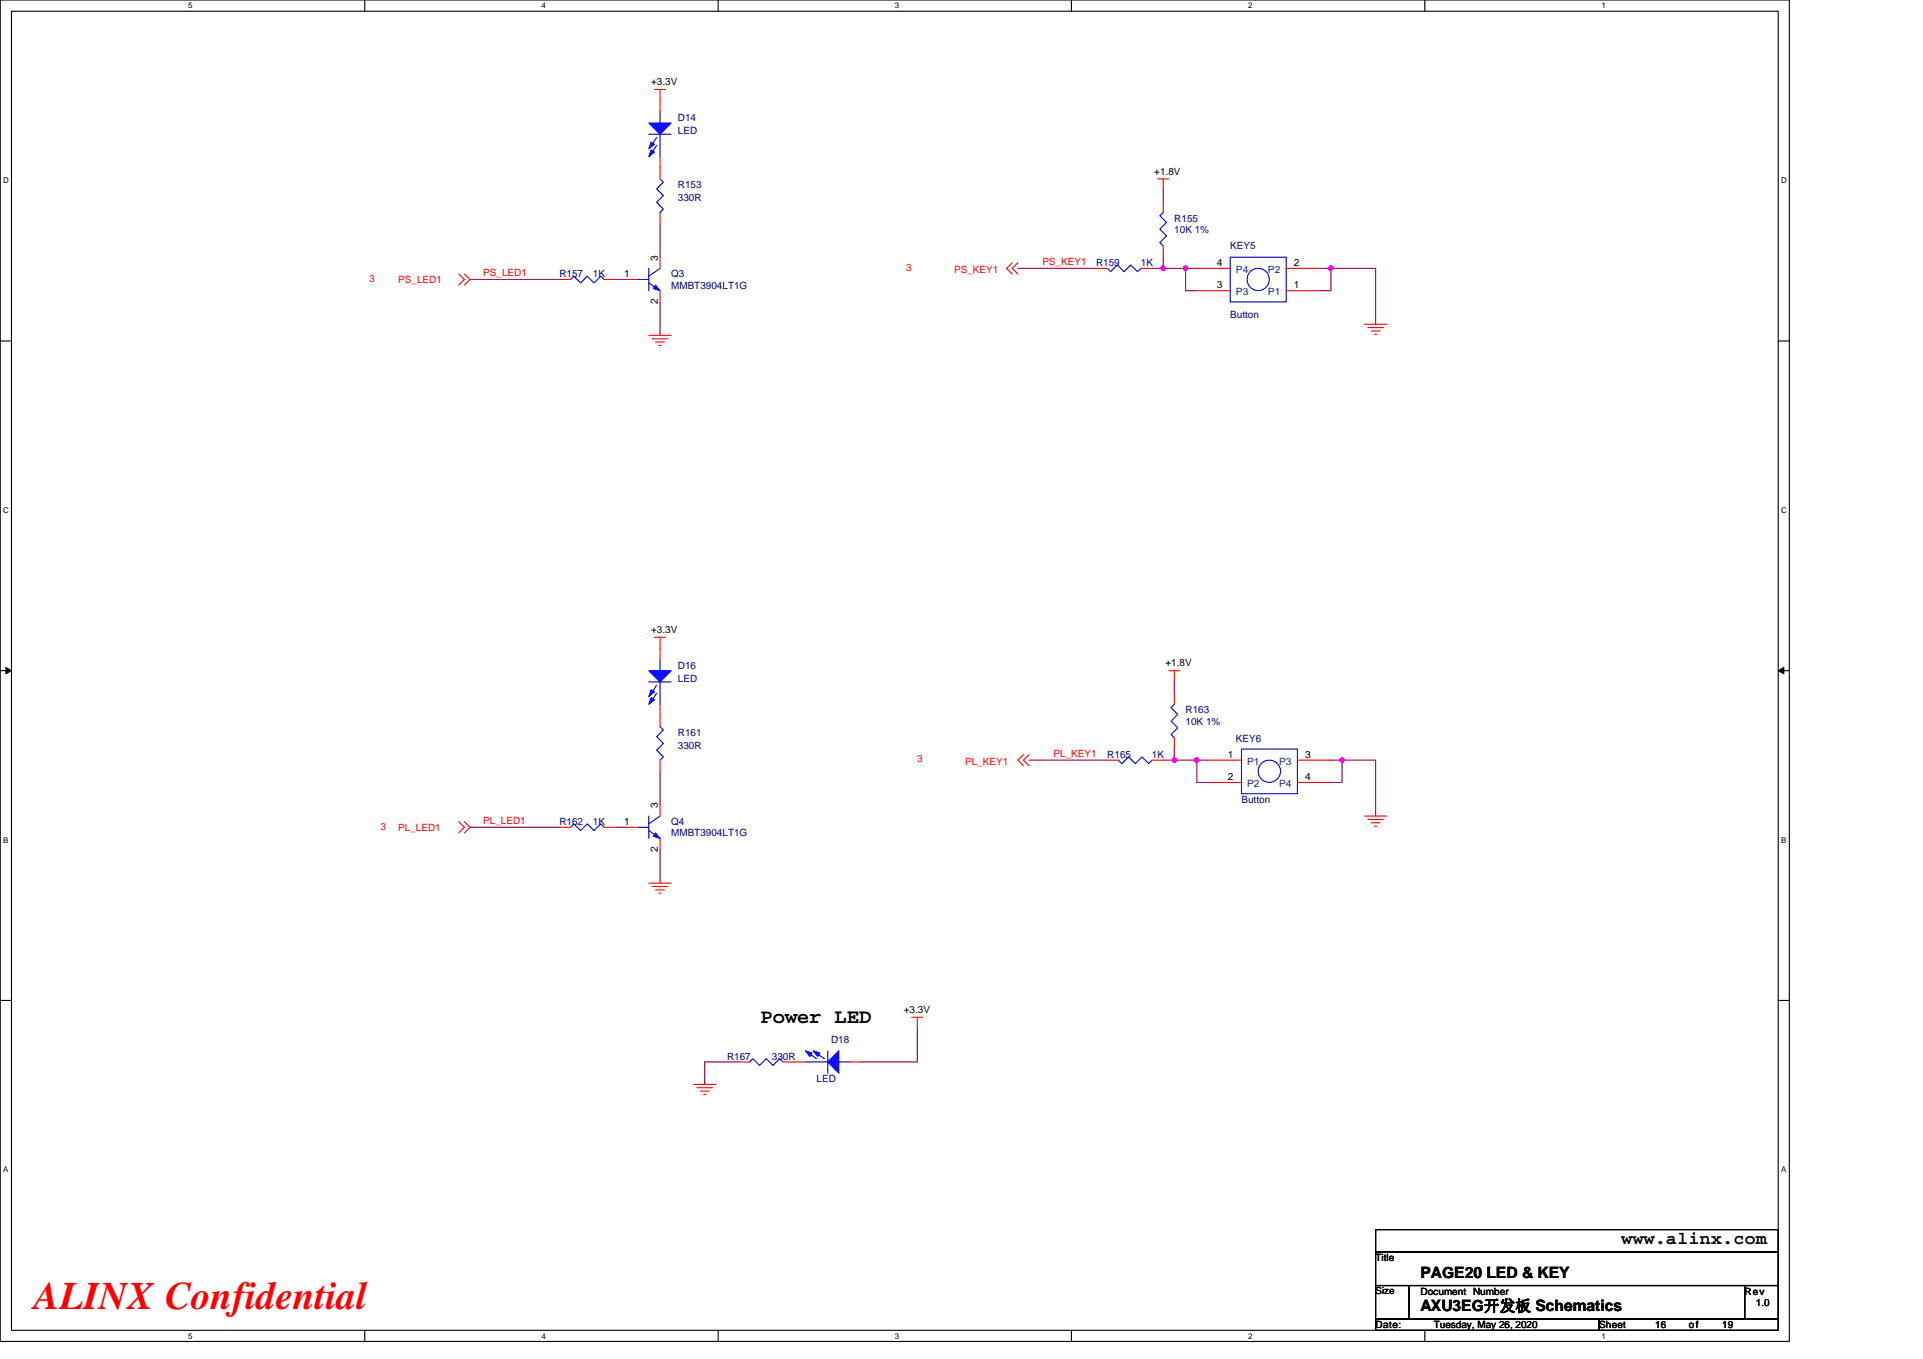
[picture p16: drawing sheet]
<svg xmlns="http://www.w3.org/2000/svg" width="297mm" height="210mm" viewBox="0 0 297 210" stroke-linecap="round" stroke-linejoin="round" font-family="sans-serif">
<defs><g id="words">
<text font-size="6" fill="#f00" x="5.2" y="202.3">ALINX Confidential</text>
<text font-size="3.2" x="117.5" y="158.1">Power LED</text>
<text font-size="2.8" x="250.5" y="192.3">www.alinx.com</text>
<g font-size="2.4">
<text x="219.4" y="197.4">PAGE20 LED &amp; KEY</text>
<text x="219.4" y="202.6">AXU3EG开发板 Schematics</text>
</g>
<g font-size="1.5">
<text x="100.6" y="13.1">+3.3V</text>
<text x="178.3" y="27">+1.8V</text>
<text x="101.6" y="40.3" transform="rotate(-90 101.6 40.3)">3</text>
<text x="187.9" y="41.1">4</text>
<text x="199.9" y="41.1">2</text>
<text x="96.4" y="42.8">1</text>
<text x="101.6" y="47" transform="rotate(-90 101.6 47)">2</text>
<text x="187.9" y="44.6">3</text>
<text x="199.9" y="44.6">1</text>
<text x="100.6" y="97.8">+3.3V</text>
<text x="180" y="103">+1.8V</text>
<text x="189.7" y="117.1">1</text>
<text x="201.6" y="117.1">3</text>
<text x="101.6" y="124.9" transform="rotate(-90 101.6 124.9)">3</text>
<text x="189.7" y="120.5">2</text>
<text x="201.6" y="120.5">4</text>
<text x="96.4" y="127.5">1</text>
<text x="101.6" y="131.6" transform="rotate(-90 101.6 131.6)">2</text>
<text x="139.6" y="156.5">+3.3V</text>
<text x="212.5" y="194.9">Title</text>
<text x="212.5" y="200">Size</text>
<text x="219.4" y="200">Document Number</text>
<text x="269.5" y="200">Rev</text>
<text x="271.2" y="201.8">1.0</text>
<text x="212.5" y="205.2">Date:</text>
<text x="221.5" y="205.2">Tuesday, May 26, 2020</text>
<text x="247" y="205.2">Sheet</text>
<text x="255.7" y="205.2">16</text>
<text x="260.9" y="205.2">of</text>
<text x="266" y="205.2">19</text>
</g>
<g font-size="1.5" fill="#000080">
<text x="104.7" y="18.7">D14</text>
<text x="104.7" y="20.7">LED</text>
<text x="104.7" y="29">R153</text>
<text x="104.7" y="31.1">330R</text>
<text x="181.4" y="34.2">R155</text>
<text x="181.4" y="35.9">10K 1%</text>
<text x="169.3" y="41.1">R159</text>
<text x="176.2" y="41.1">1K</text>
<text x="190" y="38.5">KEY5</text>
<text x="86.4" y="42.9">R157</text>
<text x="91.6" y="42.9">1K</text>
<text x="103.7" y="42.9">Q3</text>
<text x="103.7" y="44.6">MMBT3904LT1G</text>
<text x="190" y="49.1">Button</text>
<text x="104.7" y="103.3">D16</text>
<text x="104.7" y="105.4">LED</text>
<text x="104.7" y="113.7">R161</text>
<text x="183.1" y="110.2">R163</text>
<text x="183.1" y="112">10K 1%</text>
<text x="104.7" y="115.7">330R</text>
<text x="171" y="117.1">R165</text>
<text x="177.9" y="117.1">1K</text>
<text x="190.9" y="114.7">KEY6</text>
<text x="191.8" y="124">Button</text>
<text x="86.4" y="127.5">R162</text>
<text x="91.6" y="127.5">1K</text>
<text x="103.7" y="127.5">Q4</text>
<text x="103.7" y="129.2">MMBT3904LT1G</text>
<text x="128.4" y="161.2">D18</text>
<text x="112.3" y="163.8">R167</text>
<text x="119.2" y="163.8">330R</text>
<text x="126.1" y="167.2">LED</text>
</g>
<g font-size="1.5" fill="#f00">
<text x="140" y="41.8">3</text>
<text x="161" y="40.9">PS_KEY1</text>
<text x="57" y="43.5">3</text>
<text x="61.5" y="43.7">PS_LED1</text>
<text x="74.7" y="42.6">PS_LED1</text>
<text x="147.4" y="42.2">PS_KEY1</text>
<text x="141.7" y="117.8">3</text>
<text x="149.1" y="118.2">PL_KEY1</text>
<text x="162.7" y="116.9">PL_KEY1</text>
<text x="58.8" y="128.2">3</text>
<text x="61.5" y="128.4">PL_LED1</text>
<text x="74.7" y="127.3">PL_LED1</text>
</g>
<g font-size="1.5" fill="#004080">
<text x="190.9" y="42.2">P4</text>
<text x="190.9" y="45.6">P3</text>
<text x="195.9" y="45.6">P1</text>
<text x="195.9" y="42.2">P2</text>
<text x="192.6" y="118.2">P1</text>
<text x="197.6" y="118.2">P3</text>
<text x="192.6" y="121.6">P2</text>
<text x="197.6" y="121.6">P4</text>
</g>
<g font-size="1.2">
<text x="29.1" y="1.3">5</text>
<text x="83.6" y="1.3">4</text>
<text x="138.2" y="1.3">3</text>
<text x="192.8" y="1.3">2</text>
<text x="247.4" y="1.3">1</text>
<text x=".5" y="28.3">D</text>
<text x="275.1" y="28.3">D</text>
<text x=".5" y="79.2">C</text>
<text x="275.1" y="79.2">C</text>
<text x=".5" y="130.2">B</text>
<text x="275.1" y="130.2">B</text>
<text x=".5" y="181.1">A</text>
<text x="275.1" y="181.1">A</text>
<text x="29.1" y="206.8">5</text>
<text x="83.6" y="206.8">4</text>
<text x="138.2" y="206.8">3</text>
<text x="192.8" y="206.8">2</text>
<text x="247.4" y="206.8">1</text>
</g>
</g></defs>
<path d="M0 0h276.4v207.3h-276.4zM1.8 1.7h272.9v203.8h-272.9z" fill="none" stroke="#000" stroke-width=".17"/>
<g fill="#fff">
<path d="M29.1 .2h.6v1.4h-.6z"/>
<path d="M29.1 205.7h.6v1.4h-.6z"/>
</g>
<path d="M56.3 0v1.7M56.3 205.5v1.8" fill="none" stroke="#000" stroke-width=".17"/>
<g fill="#fff">
<path d="M83.6 .2h.7v1.4h-.7z"/>
<path d="M83.6 205.7h.7v1.4h-.7z"/>
</g>
<path d="M110.9 0v1.7M110.9 205.5v1.8" fill="none" stroke="#000" stroke-width=".17"/>
<g fill="#fff">
<path d="M138.2 .2h.7v1.4h-.7z"/>
<path d="M138.2 205.7h.7v1.4h-.7z"/>
</g>
<path d="M165.5 0v1.7M165.5 205.5v1.8" fill="none" stroke="#000" stroke-width=".17"/>
<g fill="#fff">
<path d="M192.8 .2h.6v1.4h-.6z"/>
<path d="M192.8 205.7h.6v1.4h-.6z"/>
</g>
<path d="M220.1 0v1.7M220.1 205.5v1.8" fill="none" stroke="#000" stroke-width=".17"/>
<g fill="#fff">
<path d="M247.4 .2h.6v1.4h-.6z"/>
<path d="M247.4 205.7h.6v1.4h-.6z"/>
<path d="M.5 27.2h.8v1.4h-.8z"/>
<path d="M275.1 27.2h.9v1.4h-.9z"/>
<path d="M.5 78.1h.8v1.4h-.8z"/>
<path d="M275.1 78.1h.9v1.4h-.9z"/>
</g>
<path d="M0 52.7h1.8M274.7 52.7h1.7" fill="none" stroke="#000" stroke-width=".17"/>
<g fill="#fff">
<path d="M.5 129.1h.8v1.4h-.8z"/>
<path d="M275.1 129.1h.8v1.4h-.8z"/>
</g>
<path d="M0 103.6h1.8M274.7 103.6h1.7" fill="none" stroke="#000" stroke-width=".17"/>
<path d="M.9 103.1l.9 .5-.9 .5zM274.7 103.6l.8-.5v1z" fill="#000" stroke="#000" stroke-width=".15"/>
<g fill="#fff">
<path d="M.5 180h.8v1.4h-.8z"/>
<path d="M275.1 180h.8v1.4h-.8z"/>
</g>
<path d="M0 154.6h1.8M274.7 154.6h1.7M212.5 190h62.2v3.5h-62.2zM212.5 193.5h62.2v5.1h-62.2zM212.5 198.6h5.2v5.2h-5.2zM217.7 198.6h51.8v5.2h-51.8zM269.5 198.6h5.2v5.2h-5.2zM212.5 203.8h34.5v1.7h-34.5zM247 203.8h27.7v1.7h-27.7z" fill="none" stroke="#000" stroke-width=".17"/>
<g fill="none" stroke="#800040" stroke-width=".17">
<path d="M102 34.5v5.2M179.7 29.4v1.7M179.7 39.7v1.8M72.6 43.2h13.8M95 43.2h1.8M102 46.7v5.1M157.2 41.5h12.1M177.9 41.5h1.8M179.7 41.5h3.4M184.9 41.5h-1.8v3.4h1.8M203.9 41.5h1.7M203.9 44.9h1.7v-3.4h6.9v8.6"/>
<path d="M102 119.2v5.2M159 117.5h12M179.7 117.5h1.7M181.4 105.4v1.7M181.4 115.7v1.8M181.4 117.5h3.5M184.9 117.5v3.4h1.7M184.9 117.5h1.7M205.6 117.5h1.7v3.4h-1.7M207.3 117.5h5.2v8.6M72.6 127.8h13.8M95 127.8h1.8"/>
<path d="M102 131.3v5.2M141.7 158.9v5.2h-8.6M114 164.1h-5.1v3.5"/>
</g>
<g fill="#f0f" stroke="#f0f" stroke-width=".17">
<circle cx="183.1" cy="41.4" r=".34"/>
<circle cx="179.7" cy="41.4" r=".34"/>
<circle cx="181.4" cy="117.5" r=".34"/>
<circle cx="207.3" cy="117.5" r=".34"/>
<circle cx="205.6" cy="41.4" r=".34"/>
<circle cx="184.8" cy="117.5" r=".34"/>
</g>
<g fill="none" stroke="#f00" stroke-width=".17">
<path d="M101.1 13.8h1.7M102 13.8v3.5M102 24.2v3.4M102 32.8v1.7M102 39.7v1.8M178.8 27.6h1.7M179.7 38v1.7M179.7 31.1v1.7M179.7 27.6v1.8M70.9 42.3l.8 .9-.8 .8M71.7 42.3l.9 .9-.9 .8M86.4 43.2h1.7"/>
<path d="M93.3 43.2h1.7M96.8 43.2h1.7M100.2 51.8h3.5M100.8 52.3h2.4M101.3 52.9h1.3M101.8 53.4h.3M102 44.9v1.8M156.4 40.6l-.9 .9 .9 .8M157.2 40.6l-.8 .9 .8 .8M169.3 41.5h1.7M176.2 41.5h1.7M184.9 41.5h5.1"/>
<path d="M184.9 44.9h5.1M198.7 44.9h5.2M198.7 41.5h5.2M210.8 50.1h3.4M211.3 50.6h2.4M211.8 51.1h1.4M212.3 51.6h.4M101.1 98.5h1.7M102 98.5v3.4M102 108.8v3.5M102 117.5v1.7M158.1 116.6l-.9 .9 .9 .8"/>
<path d="M159 116.6l-.9 .9 .9 .8M171 117.5h1.8M177.9 117.5h1.8M180.5 103.6h1.8M181.4 114v1.7M181.4 107.1v1.7M181.4 103.6v1.8M186.6 117.5h5.2M200.4 117.5h5.2M70.9 127l.8 .8-.8 .9M71.7 127l.9 .8-.9 .9M86.4 127.8h1.7"/>
<path d="M93.3 127.8h1.7M96.8 127.8h1.7M100.2 136.5h3.5M100.8 137h2.4M101.3 137.5h1.3M101.8 138h.3M102 129.5v1.8M102 124.4v1.7M186.6 120.9h5.2M200.4 120.9h5.2M210.8 126.1h3.4M211.3 126.6h2.4"/>
<path d="M211.8 127.1h1.4M212.3 127.7h.4M140.8 157.2h1.7M141.7 157.2v1.7M107.1 167.6h3.5M107.7 168.1h2.4M108.2 168.6h1.4M108.7 169.1h.3M114 164.1h1.8M120.9 164.1h3.5M131.3 164.1h1.8"/>
</g>
<g fill="#00f" stroke="#00f" stroke-width=".17">
<path d="M129.6 162.4v3.4l-1.7-1.7z" fill-rule="evenodd"/>
<path d="M125.6 162.4l1.1 .3-.4 .5z" fill-rule="evenodd"/>
<path d="M124.4 162.4l1.1 .3-.4 .5z" fill-rule="evenodd"/>
<path d="M101.3 128.7l.7 .8-1.1-.3z" fill-rule="evenodd"/>
<path d="M101.3 44l.7 .9-1.1-.3z" fill-rule="evenodd"/>
<path d="M100.2 19h3.5l-1.7 1.7z" fill-rule="evenodd"/>
<path d="M100.6 21.9l.5 .4-.9 .7z" fill-rule="evenodd"/>
<path d="M100.6 23.2l.5 .3-.9 .7z" fill-rule="evenodd"/>
<path d="M100.2 103.6h3.5l-1.7 1.8z" fill-rule="evenodd"/>
<path d="M100.6 106.6l.5 .3-.9 .7z" fill-rule="evenodd"/>
<path d="M100.6 107.8l.5 .3-.9 .7z" fill-rule="evenodd"/>
</g>
<g fill="none" stroke="#00f" stroke-width=".17">
<path d="M102 17.3v1.7M100.2 20.7h3.5M101.4 21.3l-1 1.5M101.4 22.5l-1 1.5M102 27.6l.5 .6-1.1 1 1.1 1-1.1 1.1 1.1 1-.5 .5M102 20.7v3.5M179.7 32.8l-.5 .5 1 1.1-1 1 1 1-1 1.1 .5 .5M190 39.7h8.7v7h-8.7zM88.1 43.2l.5-.5 1.1 1 1-1 1.1 1 1-1 .5 .5M98.5 43.2h1.7M100.2 41.5v3.4M100.2 43.7l1.8 1.2"/>
<path d="M102 41.5l-1.8 1.2M171 41.5l.6 .5 1-1.1 1 1.1 1.1-1.1 1 1.1 .5-.5M100.2 105.4h3.5M101.4 105.9l-1 1.5M101.4 107.1l-1 1.5M102 112.3l.5 .5-1.1 1 1.1 1.1-1.1 1 1.1 1-.5 .6M102 101.9v1.7M102 105.4v3.4M172.8 117.5l.5 .5 1-1.1 1.1 1.1 1-1.1 1 1.1 .5-.5M181.4 108.8l-.5 .5 1 1.1-1 1 1 1.1-1 1 .5 .5M191.8 115.7h8.6v6.9h-8.6zM88.1 127.8l.5-.5 1.1 1 1-1 1.1 1 1-1 .5 .5"/>
<path d="M98.5 127.8h1.7M100.2 126.1v3.4M100.2 128.3l1.8 1.2M102 126.1l-1.8 1.2M115.8 164.1l.5-.5 1 1 1.1-1 1 1 1-1 .5 .5M124.4 164.1h3.5M124.6 162.5l1.5 1.1M125.8 162.5l1.5 1.1M127.9 162.4v3.4M129.6 164.1h1.7"/>
<circle cx="194.3" cy="43.2" r="1.71"/>
<circle cx="196.1" cy="119.2" r="1.72"/>
</g>
<use href="#words"/>
</svg>
